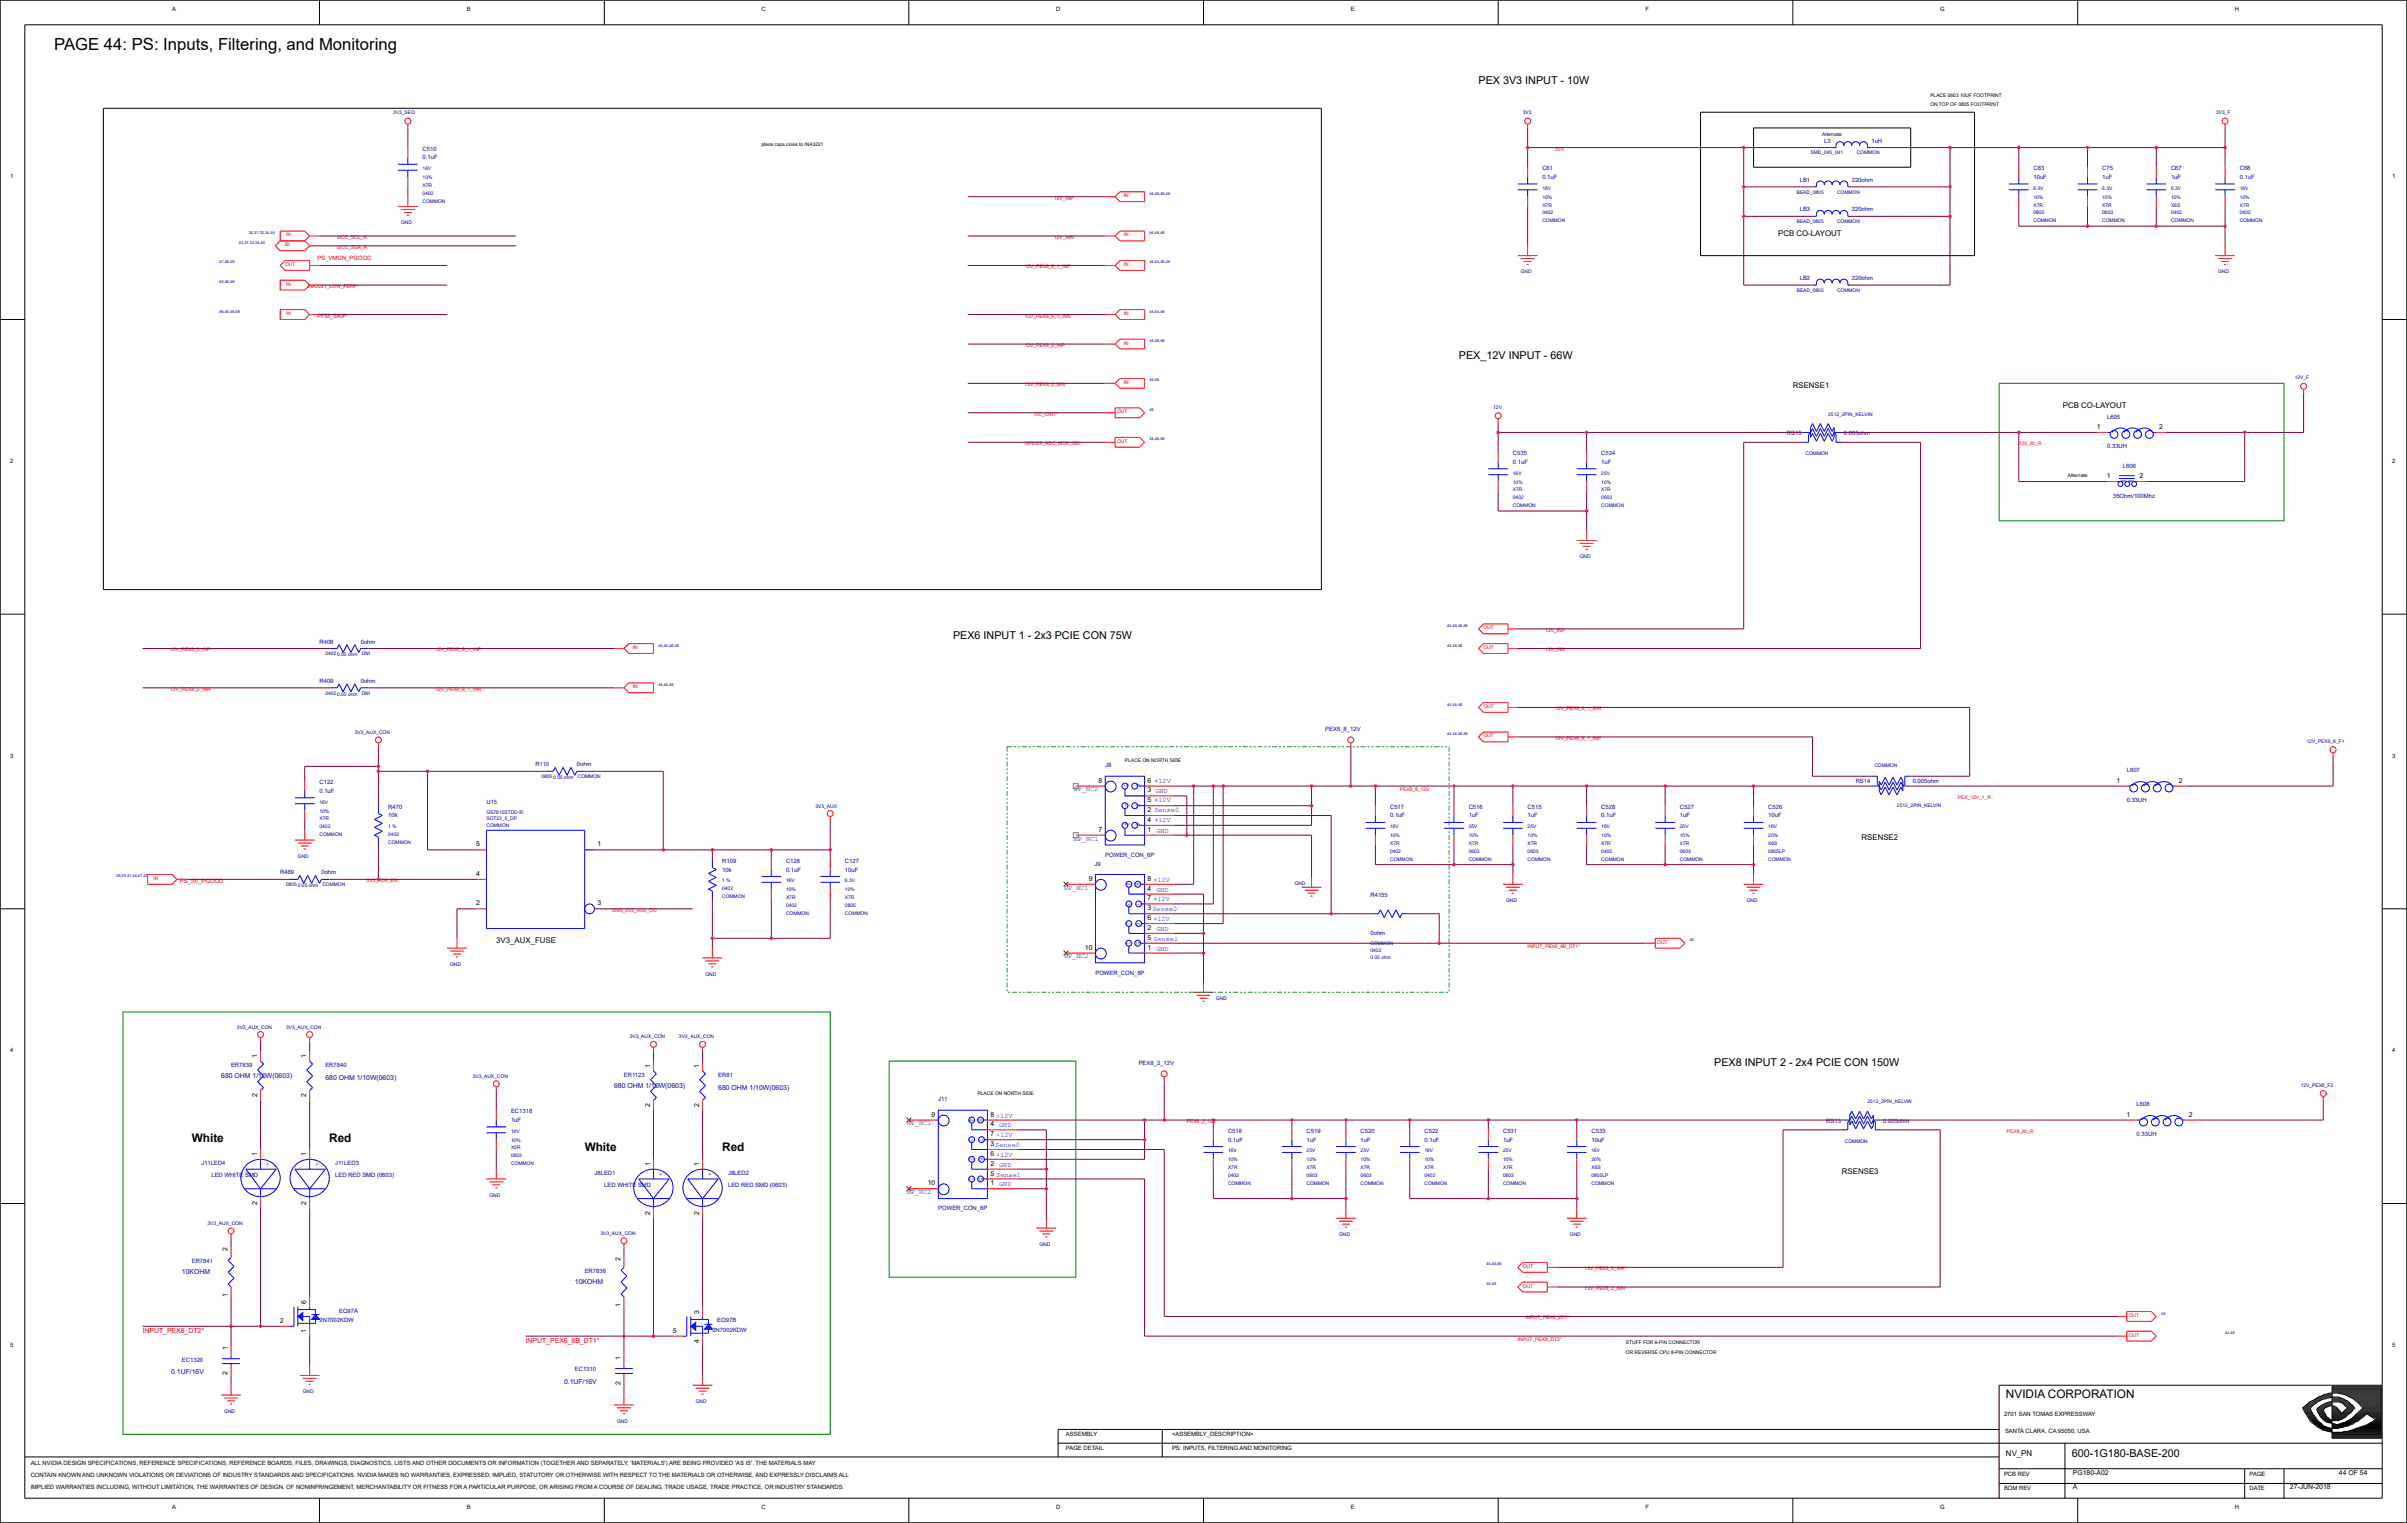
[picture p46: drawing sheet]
<svg xmlns="http://www.w3.org/2000/svg" width="271mm" height="172mm" viewBox="0 0 271 172" stroke-linecap="round" stroke-linejoin="round" font-family="sans-serif">
<defs><g id="words">
<text font-size="1.9" x="6.1" y="5.7">PAGE 44: PS: Inputs, Filtering, and Monitoring</text>
<g font-size="1.3">
<text x="21.6" y="128.7">White</text>
<text x="37.1" y="128.7">Red</text>
<text x="65.9" y="129.8">White</text>
<text x="81.4" y="129.8">Red</text>
<text x="226.1" y="157.6">NVIDIA CORPORATION</text>
</g>
<g font-size="1.2">
<text x="166.7" y="9.4">PEX 3V3 INPUT - 10W</text>
<text x="164.5" y="40.4">PEX_12V INPUT - 66W</text>
<text x="107.4" y="72">PEX6 INPUT 1 - 2x3 PCIE CON 75W</text>
<text x="193.2" y="120.2">PEX8 INPUT 2 - 2x4 PCIE CON 150W</text>
<text x="233.6" y="164.2">600-1G180-BASE-200</text>
</g>
<g font-size=".9">
<text x="200.4" y="26.6">PCB CO-LAYOUT</text>
<text x="202.1" y="43.8">RSENSE1</text>
<text x="232.6" y="46">PCB CO-LAYOUT</text>
<text x="209.9" y="94.7">RSENSE2</text>
<text x="55.9" y="106.3">3V3_AUX_FUSE</text>
<text x="207.6" y="132.3">RSENSE3</text>
<text x="226.1" y="164.1">NV_PN</text>
</g>
<g font-size=".8">
<text x="236.4" y="48.4">1</text>
<text x="237.5" y="53.9">1</text>
<text x="241.2" y="53.9">2</text>
<text x="243.4" y="48.4">2</text>
<text x="123.8" y="88.2">8</text>
<text x="129.4" y="89.3">3 GND</text>
<text x="129.4" y="88.2">6 +12V</text>
<text x="238.6" y="88.2">1</text>
<text x="245.6" y="88.2">2</text>
<text x="53.7" y="95.4">5</text>
<text x="67.4" y="95.4">1</text>
<text x="123.8" y="93.8">7</text>
<text x="129.4" y="93.8">1</text>
<text x="129.4" y="90.4">5 +12V</text>
<text x="129.4" y="91.5">2 Sense0</text>
<text x="129.4" y="92.7">4 +12V</text>
<text x="53.7" y="98.7">4</text>
<text x="122.7" y="99.3">9</text>
<text x="129.4" y="101.5">7 +12V</text>
<text x="129.4" y="99.3">8 +12V</text>
<text x="129.4" y="100.4">4</text>
<text x="53.7" y="102.1">2</text>
<text x="67.4" y="102.1">3</text>
<text x="122.3" y="107">10</text>
<text x="129.4" y="107">1</text>
<text x="129.4" y="102.6">3Sense0</text>
<text x="129.4" y="105.9">5 Sense1</text>
<text x="129.4" y="103.7">6 +12V</text>
<text x="129.4" y="104.8">2</text>
<text x="29" y="119.3" transform="rotate(-90 29 119.3)">1</text>
<text x="34.5" y="119.3" transform="rotate(-90 34.5 119.3)">1</text>
<text x="29" y="123.7" transform="rotate(-90 29 123.7)">2</text>
<text x="34.5" y="123.7" transform="rotate(-90 34.5 123.7)">2</text>
<text x="73.3" y="124.8" transform="rotate(-90 73.3 124.8)">2</text>
<text x="73.3" y="120.4" transform="rotate(-90 73.3 120.4)">1</text>
<text x="78.8" y="124.8" transform="rotate(-90 78.8 124.8)">2</text>
<text x="78.8" y="120.4" transform="rotate(-90 78.8 120.4)">1</text>
<text x="105" y="125.9">9</text>
<text x="111.6" y="125.9">8 +12V</text>
<text x="239.7" y="125.9">1</text>
<text x="246.7" y="125.9">2</text>
<text x="29" y="130.4" transform="rotate(-90 29 130.4)">1</text>
<text x="34.5" y="130.4" transform="rotate(-90 34.5 130.4)">1</text>
<text x="73.3" y="131.5" transform="rotate(-90 73.3 131.5)">1</text>
<text x="78.8" y="131.5" transform="rotate(-90 78.8 131.5)">1</text>
<text x="111.6" y="129.2">3Sense0</text>
<text x="111.6" y="130.3">6 +12V</text>
<text x="111.6" y="128.1">7 +12V</text>
<text x="111.6" y="131.4">2</text>
<text x="111.6" y="127">4</text>
<text x="29" y="135.9" transform="rotate(-90 29 135.9)">2</text>
<text x="34.5" y="135.9" transform="rotate(-90 34.5 135.9)">2</text>
<text x="73.3" y="137" transform="rotate(-90 73.3 137)">2</text>
<text x="78.8" y="137" transform="rotate(-90 78.8 137)">2</text>
<text x="104.6" y="133.6">10</text>
<text x="111.6" y="133.6">1</text>
<text x="111.6" y="132.5">5 Sense1</text>
<text x="25.7" y="141" transform="rotate(-90 25.7 141)">2</text>
<text x="70" y="142.1" transform="rotate(-90 70 142.1)">2</text>
<text x="25.7" y="146.2" transform="rotate(-90 25.7 146.2)">1</text>
<text x="31.5" y="149.1">2</text>
<text x="34.5" y="147" transform="rotate(-90 34.5 147)">6</text>
<text x="70" y="147.3" transform="rotate(-90 70 147.3)">1</text>
<text x="78.8" y="148.1" transform="rotate(-90 78.8 148.1)">3</text>
<text x="25.7" y="155" transform="rotate(-90 25.7 155)">2</text>
<text x="25.7" y="152.2" transform="rotate(-90 25.7 152.2)">1</text>
<text x="34.5" y="150.3" transform="rotate(-90 34.5 150.3)">1</text>
<text x="70" y="153.3" transform="rotate(-90 70 153.3)">1</text>
<text x="75.8" y="150.2">5</text>
<text x="78.8" y="151.4" transform="rotate(-90 78.8 151.4)">4</text>
<text x="70" y="156.2" transform="rotate(-90 70 156.2)">2</text>
<text x="233.7" y="167.9">A</text>
<text x="233.7" y="166.2">PG180-A02</text>
<text x="258.1" y="167.9">27-JUN-2018</text>
<text x="263.7" y="166.2">44 OF 54</text>
</g>
<g font-size=".8" fill="#00f">
<text x="121.1" y="89.2">NP_NC2</text>
<text x="126.8" y="88.3" transform="rotate(90 126.8 88.3)">3</text>
<text x="128.1" y="88.3" transform="rotate(90 128.1 88.3)">6</text>
<text x="121.1" y="94.8">NP_NC1</text>
<text x="126.9" y="90.5" transform="rotate(90 126.9 90.5)">2</text>
<text x="126.9" y="92.7" transform="rotate(90 126.9 92.7)">1</text>
<text x="128.1" y="90.5" transform="rotate(90 128.1 90.5)">5</text>
<text x="128.1" y="92.7" transform="rotate(90 128.1 92.7)">4</text>
<text x="130.4" y="93.9">GND</text>
<text x="119.9" y="100.3">NP_NC1</text>
<text x="127" y="99.5" transform="rotate(90 127 99.5)">4</text>
<text x="127" y="101.7" transform="rotate(90 127 101.7)">3</text>
<text x="128" y="99.5" transform="rotate(90 128 99.5)">8</text>
<text x="128.1" y="101.7" transform="rotate(90 128.1 101.7)">7</text>
<text x="130.4" y="100.5">GND</text>
<text x="127" y="103.9" transform="rotate(90 127 103.9)">2</text>
<text x="127" y="106.1" transform="rotate(90 127 106.1)">1</text>
<text x="128.1" y="103.9" transform="rotate(90 128.1 103.9)">6</text>
<text x="128.1" y="106.1" transform="rotate(90 128.1 106.1)">5</text>
<text x="130.4" y="104.9">GND</text>
<text x="130.4" y="107.2">GND</text>
<text x="119.9" y="108">NP_NC2</text>
<text x="30" y="131" transform="rotate(90 30 131)">+</text>
<text x="35.5" y="131" transform="rotate(90 35.5 131)">+</text>
<text x="102.2" y="126.9">NP_NC1</text>
<text x="109.3" y="126" transform="rotate(90 109.3 126)">4</text>
<text x="109.3" y="128.3" transform="rotate(90 109.3 128.3)">3</text>
<text x="109.3" y="130.5" transform="rotate(90 109.3 130.5)">2</text>
<text x="110.3" y="126" transform="rotate(90 110.3 126)">8</text>
<text x="110.4" y="128.3" transform="rotate(90 110.4 128.3)">7</text>
<text x="110.4" y="130.5" transform="rotate(90 110.4 130.5)">6</text>
<text x="112.6" y="127.1">GND</text>
<text x="112.6" y="131.5">GND</text>
<text x="74.3" y="132.1" transform="rotate(90 74.3 132.1)">+</text>
<text x="79.8" y="132.1" transform="rotate(90 79.8 132.1)">+</text>
<text x="102.2" y="134.6">NP_NC2</text>
<text x="109.3" y="132.7" transform="rotate(90 109.3 132.7)">1</text>
<text x="110.4" y="132.7" transform="rotate(90 110.4 132.7)">5</text>
<text x="112.6" y="133.7">GND</text>
</g>
<g font-size=".8" fill="#0000a0">
<text x="24.9" y="121.5">680 OHM 1/10W(0603)</text>
<text x="36.7" y="121.7">680 OHM 1/10W(0603)</text>
<text x="69.2" y="122.6">680 OHM 1/10W(0603)</text>
<text x="81" y="122.8">680 OHM 1/10W(0603)</text>
<text x="20.5" y="143.6">10KOHM</text>
<text x="64.8" y="144.8">10KOHM</text>
<text x="19.3" y="154.9">0.1UF/16V</text>
<text x="63.6" y="156">0.1UF/16V</text>
</g>
<g font-size=".8" fill="#f00">
<text x="16.1" y="150.3">INPUT_PEX8_DT2*</text>
<text x="59.3" y="151.4">INPUT_PEX6_8B_DT1*</text>
</g>
<g font-size=".7">
<text x="19.4" y="1.2">A</text>
<text x="52.6" y="1.2">B</text>
<text x="85.8" y="1.2">C</text>
<text x="119.1" y="1.2">D</text>
<text x="152.3" y="1.2">E</text>
<text x="185.5" y="1.2">F</text>
<text x="218.7" y="1.2">G</text>
<text x="251.9" y="1.2">H</text>
<text x="1.1" y="20.1">1</text>
<text x="269.7" y="20.1">1</text>
<text x="1.1" y="52.2">2</text>
<text x="269.7" y="52.2">2</text>
<text x="1.1" y="85.4">3</text>
<text x="269.7" y="85.4">3</text>
<text x="1.1" y="118.6">4</text>
<text x="269.7" y="118.6">4</text>
<text x="1.1" y="151.8">5</text>
<text x="269.7" y="151.8">5</text>
<text x="120.2" y="161.9">ASSEMBLY</text>
<text x="132.1" y="161.9">&lt;ASSEMBLY_DESCRIPTION&gt;</text>
<text x="225.9" y="159.6">2701 SAN TOMAS EXPRESSWAY</text>
<text x="226" y="161.6">SANTA CLARA, CA 95050, USA</text>
<text x="3.5" y="165.1">ALL NVIDIA DESIGN SPECIFICATIONS, REFERENCE SPECIFICATIONS, REFERENCE BOARDS, FILES, DRAWINGS, DIAGNOSTICS, LISTS AND OTHER DOCUMENTS OR INFORMATION (TOGETHER AND SEPARATELY, 'MATERIALS') ARE BEING PROVIDED 'AS IS'. THE MATERIALS MAY</text>
<text x="3.5" y="167.9">IMPLIED WARRANTIES INCLUDING, WITHOUT LIMITATION, THE WARRANTIES OF DESIGN, OF NONINFRINGEMENT, MERCHANTABILITY OR FITNESS FOR A PARTICULAR PURPOSE, OR ARISING FROM A COURSE OF DEALING, TRADE USAGE, TRADE PRACTICE, OR INDUSTRY STANDARDS.</text>
<text x="3.5" y="166.5">CONTAIN KNOWN AND UNKNOWN VIOLATIONS OR DEVIATIONS OF INDUSTRY STANDARDS AND SPECIFICATIONS. NVIDIA MAKES NO WARRANTIES, EXPRESSED, IMPLIED, STATUTORY OR OTHERWISE WITH RESPECT TO THE MATERIALS OR OTHERWISE, AND EXPRESSLY DISCLAIMS ALL</text>
<text x="120.2" y="163.5">PAGE DETAIL</text>
<text x="132.1" y="163.5">PS: INPUTS, FILTERING AND MONITORING</text>
<text x="225.9" y="166.3">PCB REV</text>
<text x="253.6" y="166.3">PAGE</text>
<text x="19.4" y="170.1">A</text>
<text x="52.6" y="170.1">B</text>
<text x="85.8" y="170.1">C</text>
<text x="119.1" y="170.1">D</text>
<text x="152.3" y="170.1">E</text>
<text x="185.5" y="170.1">F</text>
<text x="218.7" y="170.1">G</text>
<text x="225.9" y="168">BOM REV</text>
<text x="251.9" y="170.1">H</text>
<text x="253.6" y="168">DATE</text>
</g>
<g font-size=".7" fill="#0000a0">
<text x="47.6" y="17">C510</text>
<text x="47.6" y="18">0.1uF</text>
<text x="205.7" y="16.1">L3</text>
<text x="211" y="16.1">1uH</text>
<text x="173.9" y="19.2">C61</text>
<text x="173.9" y="20.2">0.1uF</text>
<text x="202.9" y="23.8">LB3</text>
<text x="202.9" y="20.5">LB1</text>
<text x="208.8" y="20.5">220ohm</text>
<text x="208.8" y="23.8">220ohm</text>
<text x="229.2" y="19.2">C83</text>
<text x="229.2" y="20.2">10uF</text>
<text x="237" y="19.2">C75</text>
<text x="237" y="20.2">1uF</text>
<text x="244.7" y="19.2">C67</text>
<text x="244.7" y="20.2">1uF</text>
<text x="252.5" y="19.2">C68</text>
<text x="252.5" y="20.2">0.1uF</text>
<text x="202.9" y="31.6">LB2</text>
<text x="208.8" y="31.6">220ohm</text>
<text x="237.5" y="47.2">L605</text>
<text x="170.6" y="51.3">C535</text>
<text x="170.6" y="52.3">0.1uF</text>
<text x="180.5" y="51.3">C534</text>
<text x="180.5" y="52.3">1uF</text>
<text x="201.4" y="49.1">RS15</text>
<text x="207.9" y="49.1">0.005ohm</text>
<text x="237.5" y="50.5">0.33UH</text>
<text x="239.3" y="52.7">L606</text>
<text x="238.2" y="56.2">35Ohm/100Mhz</text>
<text x="36" y="77">R409</text>
<text x="36" y="72.6">R408</text>
<text x="40.7" y="77">0ohm</text>
<text x="40.7" y="72.6">0ohm</text>
<text x="149.4" y="82.4">PEX6_8_12V</text>
<text x="36" y="88.4">C122</text>
<text x="36" y="89.4">0.1uF</text>
<text x="60.4" y="86.4">R110</text>
<text x="65" y="86.4">0ohm</text>
<text x="124.6" y="86.5">J8</text>
<text x="209.2" y="88.3">RS14</text>
<text x="215.6" y="88.3">0.005ohm</text>
<text x="239.8" y="87.1">L607</text>
<text x="43.8" y="91.2">R470</text>
<text x="43.8" y="92.2">10k</text>
<text x="54.8" y="90.6">U15</text>
<text x="156.7" y="91.2">C517</text>
<text x="156.7" y="92.2">0.1uF</text>
<text x="165.6" y="91.2">C516</text>
<text x="165.6" y="92.2">1uF</text>
<text x="172.2" y="91.2">C515</text>
<text x="172.2" y="92.2">1uF</text>
<text x="180.5" y="91.2">C528</text>
<text x="180.5" y="92.2">0.1uF</text>
<text x="189.4" y="91.2">C527</text>
<text x="189.4" y="92.2">1uF</text>
<text x="199.3" y="91.2">C526</text>
<text x="199.3" y="92.2">10uF</text>
<text x="239.8" y="90.4">0.33UH</text>
<text x="31.6" y="98.6">R469</text>
<text x="36.2" y="98.6">0ohm</text>
<text x="81.4" y="97.2">R109</text>
<text x="81.4" y="98.2">10k</text>
<text x="88.6" y="97.2">C128</text>
<text x="88.6" y="98.2">0.1uF</text>
<text x="95.3" y="97.2">C127</text>
<text x="95.3" y="98.2">10uF</text>
<text x="123.4" y="97.6">J9</text>
<text x="124.6" y="96.6">POWER_CON_6P</text>
<text x="154.5" y="101.1">R4155</text>
<text x="154.5" y="105.4">0ohm</text>
<text x="123.5" y="109.9">POWER_CON_8P</text>
<text x="26" y="120.3">ER7839</text>
<text x="36.7" y="120.3">ER7840</text>
<text x="57.6" y="125.5">EC1318</text>
<text x="70.3" y="121.4">ER1123</text>
<text x="81" y="121.4">ER81</text>
<text x="105.8" y="124.2">J11</text>
<text x="128.4" y="120.1">PEX8_2_12V</text>
<text x="240.9" y="124.7">L608</text>
<text x="22.7" y="131.4">J11LED4</text>
<text x="37.8" y="131.4">J11LED3</text>
<text x="57.6" y="126.5">1uF</text>
<text x="138.4" y="127.7">C518</text>
<text x="138.4" y="128.7">0.1uF</text>
<text x="147.3" y="127.7">C519</text>
<text x="147.3" y="128.7">1uF</text>
<text x="153.4" y="127.7">C520</text>
<text x="153.4" y="128.7">1uF</text>
<text x="160.6" y="127.7">C522</text>
<text x="160.6" y="128.7">0.1uF</text>
<text x="169.4" y="127.7">C531</text>
<text x="169.4" y="128.7">1uF</text>
<text x="179.4" y="127.7">C533</text>
<text x="179.4" y="128.7">10uF</text>
<text x="205.9" y="126.6">RS13</text>
<text x="212.3" y="126.6">0.005ohm</text>
<text x="240.9" y="128">0.33UH</text>
<text x="23.8" y="132.7">LED WHITE SMD</text>
<text x="37.8" y="132.7">LED RED SMD (0603)</text>
<text x="67" y="132.5">J8LED1</text>
<text x="68.1" y="133.8">LED WHITE SMD</text>
<text x="82.1" y="132.5">J8LED2</text>
<text x="82.1" y="133.8">LED RED SMD (0603)</text>
<text x="105.8" y="136.4">POWER_CON_8P</text>
<text x="21.6" y="142.4">ER7841</text>
<text x="65.9" y="143.5">ER7838</text>
<text x="36" y="149.1">2N7002KDW</text>
<text x="38.2" y="148">EQ97A</text>
<text x="80.9" y="149.1">EQ97B</text>
<text x="20.5" y="153.5">EC1320</text>
<text x="64.8" y="154.6">EC1310</text>
<text x="80.3" y="150.2">2N7002KDW</text>
</g>
<g font-size=".7" fill="#f00">
<text x="35.8" y="29.3">PS_VMON_PGOOD</text>
<text x="35.8" y="35.9">PFM_SKIP</text>
<text x="20.3" y="99.6">PS_5V_PGOOD</text>
</g>
<g font-size=".6">
<text x="217.6" y="10.9">PLACE 0603 10UF FOOTPRINT</text>
<text x="217.6" y="12">ON TOP OF 0805 FOOTPRINT</text>
<text x="85.8" y="16.4">place caps close to INA3221</text>
<text x="205.4" y="15.3">Alternate</text>
<text x="233.1" y="53.7">Alternate</text>
<text x="126.8" y="85.8">PLACE ON NORTH SIDE</text>
<text x="110.2" y="123.5">PLACE ON NORTH SIDE</text>
<text x="183.3" y="151.5">STUFF FOR 6-PIN CONNECTOR</text>
<text x="183.3" y="152.6">OR REVERSE CPU 8-PIN CONNECTOR</text>
</g>
<g font-size=".6" fill="#0000a0">
<text x="44.3" y="12.9">3V3_SEQ</text>
<text x="171.7" y="12.9">3V3</text>
<text x="204.1" y="17.4">SMD_045_041</text>
<text x="209.3" y="17.4">COMMON</text>
<text x="249.8" y="12.9">3V3_F</text>
<text x="47.6" y="22">0402</text>
<text x="47.6" y="21.1">X7R</text>
<text x="47.6" y="20.2">10%</text>
<text x="47.6" y="19.2">16V</text>
<text x="47.6" y="22.8">COMMON</text>
<text x="173.9" y="22.4">10%</text>
<text x="173.9" y="23.3">X7R</text>
<text x="173.9" y="21.4">16V</text>
<text x="202.6" y="21.8">BEAD_0805</text>
<text x="207.1" y="21.8">COMMON</text>
<text x="229.2" y="22.4">10%</text>
<text x="229.2" y="23.3">X7R</text>
<text x="229.2" y="21.4">6.3V</text>
<text x="237" y="21.4">6.3V</text>
<text x="237" y="22.4">10%</text>
<text x="237" y="23.3">X7R</text>
<text x="244.7" y="22.4">10%</text>
<text x="244.7" y="23.3">X6S</text>
<text x="244.7" y="21.4">6.3V</text>
<text x="252.5" y="22.4">10%</text>
<text x="252.5" y="21.4">16V</text>
<text x="252.5" y="23.3">X7R</text>
<text x="45.2" y="25.3">GND</text>
<text x="173.9" y="25.1">COMMON</text>
<text x="173.9" y="24.2">0402</text>
<text x="202.6" y="25.2">BEAD_0805</text>
<text x="207.1" y="25.2">COMMON</text>
<text x="229.2" y="24.2">0805</text>
<text x="229.2" y="25.1">COMMON</text>
<text x="237" y="25.1">COMMON</text>
<text x="237" y="24.2">0603</text>
<text x="244.7" y="24.2">0402</text>
<text x="244.7" y="25.1">COMMON</text>
<text x="252.5" y="25.1">COMMON</text>
<text x="252.5" y="24.2">0402</text>
<text x="171.4" y="30.8">GND</text>
<text x="202.6" y="32.9">BEAD_0805</text>
<text x="207.1" y="32.9">COMMON</text>
<text x="250.1" y="30.8">GND</text>
<text x="168.3" y="46.1">12V</text>
<text x="206.1" y="46.9">2512_2PIN_KELVIN</text>
<text x="258.7" y="42.8">12V_F</text>
<text x="170.6" y="53.5">16V</text>
<text x="180.5" y="53.5">25V</text>
<text x="203.5" y="51.3">COMMON</text>
<text x="170.6" y="57.2">COMMON</text>
<text x="170.6" y="56.3">0402</text>
<text x="170.6" y="54.5">10%</text>
<text x="170.6" y="55.4">X7R</text>
<text x="180.5" y="57.2">COMMON</text>
<text x="180.5" y="56.3">0603</text>
<text x="180.5" y="55.4">X7R</text>
<text x="180.5" y="54.5">10%</text>
<text x="178.1" y="62.9">GND</text>
<text x="36.7" y="73.9">0402</text>
<text x="38" y="74">0.05 ohm</text>
<text x="40.8" y="73.9">DNI</text>
<text x="36.7" y="78.3">0402</text>
<text x="38" y="78.4">0.05 ohm</text>
<text x="40" y="82.7">3V3_AUX_CON</text>
<text x="40.8" y="78.3">DNI</text>
<text x="260" y="83.7">12V_PEX6_8_F1</text>
<text x="61" y="87.7">0805</text>
<text x="62.4" y="87.8">0.05 ohm</text>
<text x="65.1" y="87.7">COMMON</text>
<text x="211.3" y="86.5">COMMON</text>
<text x="36" y="90.6">16V</text>
<text x="36" y="94.3">COMMON</text>
<text x="36" y="92.5">X7R</text>
<text x="36" y="93.4">0402</text>
<text x="36" y="91.6">10%</text>
<text x="43.8" y="94.3">0402</text>
<text x="43.8" y="95.1">COMMON</text>
<text x="43.8" y="93.4">1 %</text>
<text x="54.8" y="93.3">COMMON</text>
<text x="54.8" y="92.5">SOT23_5_DP</text>
<text x="54.8" y="91.7">GS7615STDD-R</text>
<text x="91.9" y="91">3V3_AUX</text>
<text x="156.7" y="94.4">10%</text>
<text x="156.7" y="95.3">X7R</text>
<text x="156.7" y="93.4">16V</text>
<text x="165.6" y="94.4">10%</text>
<text x="165.6" y="93.4">25V</text>
<text x="165.6" y="95.3">X7R</text>
<text x="172.2" y="94.4">10%</text>
<text x="172.2" y="93.4">25V</text>
<text x="172.2" y="95.3">X7R</text>
<text x="180.5" y="93.4">16V</text>
<text x="180.5" y="94.4">10%</text>
<text x="180.5" y="95.3">X7R</text>
<text x="189.4" y="94.4">10%</text>
<text x="189.4" y="93.4">25V</text>
<text x="189.4" y="95.3">X7R</text>
<text x="199.3" y="95.3">X6S</text>
<text x="199.3" y="93.4">16V</text>
<text x="199.3" y="94.4">20%</text>
<text x="213.8" y="90.9">2512_2PIN_KELVIN</text>
<text x="32.2" y="99.9">0805</text>
<text x="33.6" y="96.7">GND</text>
<text x="33.6" y="100">0.05 ohm</text>
<text x="36.3" y="99.9">COMMON</text>
<text x="81.4" y="99.5">1 %</text>
<text x="81.4" y="101.2">COMMON</text>
<text x="81.4" y="100.3">0402</text>
<text x="88.6" y="99.5">16V</text>
<text x="88.6" y="101.3">X7R</text>
<text x="88.6" y="100.5">10%</text>
<text x="95.3" y="101.3">X7R</text>
<text x="95.3" y="100.5">10%</text>
<text x="95.3" y="99.5">6.3V</text>
<text x="146" y="99.8">GND</text>
<text x="156.7" y="97">COMMON</text>
<text x="156.7" y="96.1">0402</text>
<text x="165.6" y="96.1">0603</text>
<text x="165.6" y="97">COMMON</text>
<text x="169.8" y="101.7">GND</text>
<text x="172.2" y="96.1">0603</text>
<text x="172.2" y="97">COMMON</text>
<text x="180.5" y="96.1">0402</text>
<text x="180.5" y="97">COMMON</text>
<text x="189.4" y="96.1">0603</text>
<text x="189.4" y="97">COMMON</text>
<text x="196.9" y="101.7">GND</text>
<text x="199.3" y="96.1">0805LP</text>
<text x="199.3" y="97">COMMON</text>
<text x="88.6" y="102.2">0402</text>
<text x="88.6" y="103.1">COMMON</text>
<text x="95.3" y="102.2">0805</text>
<text x="95.3" y="103.1">COMMON</text>
<text x="154.5" y="106.5">COMMON</text>
<text x="154.5" y="107.3">0402</text>
<text x="50.7" y="108.9">GND</text>
<text x="79.5" y="110">GND</text>
<text x="137.1" y="112.7">GND</text>
<text x="154.5" y="108.1">0.05 ohm</text>
<text x="26.7" y="116">3V3_AUX_CON</text>
<text x="32.2" y="116">3V3_AUX_CON</text>
<text x="71" y="117.1">3V3_AUX_CON</text>
<text x="76.5" y="117.1">3V3_AUX_CON</text>
<text x="53.3" y="121.5">3V3_AUX_CON</text>
<text x="210.5" y="124.4">2512_2PIN_KELVIN</text>
<text x="259.4" y="122.5">12V_PEX8_F2</text>
<text x="57.6" y="131.4">COMMON</text>
<text x="57.6" y="127.7">16V</text>
<text x="57.6" y="128.7">10%</text>
<text x="57.6" y="130.5">0603</text>
<text x="57.6" y="129.6">X5R</text>
<text x="138.4" y="130.9">10%</text>
<text x="138.4" y="131.8">X7R</text>
<text x="138.4" y="129.9">16V</text>
<text x="147.3" y="131.8">X7R</text>
<text x="147.3" y="129.9">25V</text>
<text x="147.3" y="130.9">10%</text>
<text x="153.4" y="130.9">10%</text>
<text x="153.4" y="129.9">25V</text>
<text x="153.4" y="131.8">X7R</text>
<text x="160.6" y="129.9">16V</text>
<text x="160.6" y="131.8">X7R</text>
<text x="160.6" y="130.9">10%</text>
<text x="169.4" y="131.8">X7R</text>
<text x="169.4" y="129.9">25V</text>
<text x="169.4" y="130.9">10%</text>
<text x="179.4" y="129.9">16V</text>
<text x="179.4" y="130.9">20%</text>
<text x="179.4" y="131.8">X6S</text>
<text x="208" y="128.8">COMMON</text>
<text x="55.2" y="134.9">GND</text>
<text x="138.4" y="132.7">0402</text>
<text x="138.4" y="133.6">COMMON</text>
<text x="147.3" y="132.7">0603</text>
<text x="147.3" y="133.6">COMMON</text>
<text x="153.4" y="133.6">COMMON</text>
<text x="153.4" y="132.7">0603</text>
<text x="160.6" y="133.6">COMMON</text>
<text x="160.6" y="132.7">0402</text>
<text x="169.4" y="132.7">0603</text>
<text x="169.4" y="133.6">COMMON</text>
<text x="179.4" y="133.6">COMMON</text>
<text x="179.4" y="132.7">0805LP</text>
<text x="23.4" y="138.1">3V3_AUX_CON</text>
<text x="67.7" y="139.2">3V3_AUX_CON</text>
<text x="117.2" y="140.4">GND</text>
<text x="151" y="139.3">GND</text>
<text x="177" y="139.3">GND</text>
<text x="25.3" y="159.3">GND</text>
<text x="34.1" y="157">GND</text>
<text x="69.6" y="160.4">GND</text>
<text x="78.4" y="158.1">GND</text>
</g>
<g font-size=".6" fill="#f00">
<text x="175.3" y="17">3V3</text>
<text x="118.8" y="22.5">12V_INP</text>
<text x="126.7" y="22.2">IN</text>
<text x="32.1" y="30">OUT</text>
<text x="32.1" y="27.8">BI</text>
<text x="32.2" y="26.7">IN</text>
<text x="38" y="26.9">I2CC_SCL_R</text>
<text x="38" y="28">I2CC_SDA_R</text>
<text x="118.8" y="26.9">12V_INN</text>
<text x="126.7" y="30">IN</text>
<text x="126.7" y="26.7">IN</text>
<text x="32.2" y="35.5">IN</text>
<text x="32.2" y="32.2">IN</text>
<text x="34.7" y="32.5">INA3221_LOW_PERF*</text>
<text x="115.5" y="35.8">12V_PEX6_8_1_INN</text>
<text x="115.5" y="30.3">12V_PEX6_8_1_INP</text>
<text x="126.7" y="35.5">IN</text>
<text x="115.5" y="39.1">12V_PEX8_2_INP</text>
<text x="126.7" y="38.8">IN</text>
<text x="115.5" y="43.5">12V_PEX8_2_INN</text>
<text x="116.6" y="46.9">OC_CRIT*</text>
<text x="125.9" y="46.6">OUT</text>
<text x="126.7" y="43.3">IN</text>
<text x="115.5" y="50.2">GPIO28_ADC_MUX_SEL</text>
<text x="125.9" y="49.9">OUT</text>
<text x="227.6" y="50.2">12V_IN_R</text>
<text x="167.2" y="70.9">OUT</text>
<text x="174.2" y="71.2">12V_INP</text>
<text x="19.2" y="77.9">12V_PEX8_2_INN</text>
<text x="19.2" y="73.4">12V_PEX8_2_INP</text>
<text x="49.1" y="77.9">12V_PEX6_8_1_INN</text>
<text x="49.1" y="73.4">12V_PEX6_8_1_INP</text>
<text x="71.3" y="77.6">IN</text>
<text x="71.3" y="73.2">IN</text>
<text x="167.2" y="73.2">OUT</text>
<text x="174.2" y="73.4">12V_INN</text>
<text x="167.2" y="83.1">OUT</text>
<text x="167.2" y="79.8">OUT</text>
<text x="175.3" y="80.1">12V_PEX6_8_1_INN</text>
<text x="175.3" y="83.4">12V_PEX6_8_1_INP</text>
<text x="157.8" y="89.2">PEX6_8_12V</text>
<text x="220.7" y="90.1">PEX_12V_1_R</text>
<text x="17.3" y="99.2">IN</text>
<text x="41.3" y="99.5">3V3_AUX_EN</text>
<text x="69" y="102.8">SNN_3V3_AUX_OC</text>
<text x="172.2" y="106.9">INPUT_PEX6_8B_DT1*</text>
<text x="186.8" y="106.4">OUT</text>
<text x="133.8" y="126.6">PEX8_2_12V</text>
<text x="226.2" y="127.7">PEX8_IN_R</text>
<text x="171.7" y="142.9">OUT</text>
<text x="178.6" y="143.2">12V_PEX8_2_INP</text>
<text x="171.7" y="145.1">OUT</text>
<text x="172" y="148.7">INPUT_PEX8_DT1*</text>
<text x="178.6" y="145.4">12V_PEX8_2_INN</text>
<text x="240" y="148.5">OUT</text>
<text x="171.1" y="151.2">INPUT_PEX8_DT2*</text>
<text x="240" y="150.7">OUT</text>
</g>
<g font-size=".4" fill="#0000a0">
<text x="129.6" y="22">44,46,46,46</text>
<text x="24.7" y="29.7">47,48,49</text>
<text x="26.9" y="27.5">24,31,32,34,40</text>
<text x="28" y="26.4">24,31,32,34,40</text>
<text x="129.6" y="29.7">44,44,46,46</text>
<text x="129.6" y="26.4">44,46,46</text>
<text x="24.7" y="35.2">46,46,46,49</text>
<text x="24.7" y="31.9">45,46,46</text>
<text x="129.6" y="35.2">44,44,46</text>
<text x="129.6" y="38.6">44,46,46</text>
<text x="129.6" y="43">44,46</text>
<text x="129.6" y="46.3">48</text>
<text x="129.6" y="49.6">24,46,46</text>
<text x="163.1" y="70.7">44,46,46,46</text>
<text x="74.2" y="77.3">44,44,46</text>
<text x="74.2" y="72.9">44,44,46,46</text>
<text x="163.1" y="72.9">44,46,46</text>
<text x="163.1" y="82.9">44,44,46,46</text>
<text x="163.1" y="79.5">44,44,46</text>
<text x="13.1" y="98.9">29,29,31,34,47,47</text>
<text x="190.5" y="106.1">45</text>
<text x="167.6" y="142.6">44,46,46</text>
<text x="167.6" y="144.9">44,46</text>
<text x="243.6" y="148.2">45</text>
<text x="250.8" y="150.4">44,45</text>
</g>
<g font-size=".2" fill="#fff">
<text x="203.2" y="50.1">12V_INP</text>
<text x="216.5" y="50.1">12V_INN</text>
</g>
</g></defs>
<g fill="none" stroke="#00f" stroke-width=".11">
<path d="M44.9 18.5h2.2M44.9 19.2h2.2M46 17.7v.8M46 19.2v.8M172.2 20v.7M206.5 16.6h.5l.1-.5 .2-.1h.3l.2 .1 .1 .3 .1-.3 .2-.1h.2l.3 .1 .1 .3v-.3l.3-.1h.2l.2 .1 .1 .3 .1-.3 .2-.1h.3l.2 .1 .1 .5h.5M227.6 20v.7M235.3 20v.7M243.1 20v.7M250.8 20v.7M171.1 20.7h2.2M171.1 21.4h2.2"/>
<path d="M172.2 21.4v.8M204.3 32.1h.5l.1-.5 .2-.1h.2l.3 .1 .1 .3v-.3l.3-.1h.2l.2 .1 .1 .3 .1-.3 .2-.1h.3l.2 .1 .1 .3 .1-.3 .2-.1h.3l.2 .1 .1 .5h.5M204.3 24.4h.5l.1-.5 .2-.2h.2l.3 .2 .1 .3v-.3l.3-.2h.2l.2 .2 .1 .3 .1-.3 .2-.2h.3l.2 .2 .1 .3 .1-.3 .2-.2h.3l.2 .2 .1 .5h.5M204.3 21.1h.5l.1-.5 .2-.2h.2l.3 .2 .1 .2v-.2l.3-.2h.2l.2 .2 .1 .2 .1-.2 .2-.2h.3l.2 .2 .1 .2 .1-.2 .2-.2h.3l.2 .2 .1 .5h.5M226.5 20.7h2.2M226.5 21.4h2.2M227.6 21.4v.8M234.2 20.7h2.2M234.2 21.4h2.2M235.3 21.4v.8M242 20.7h2.2M242 21.4h2.2"/>
<path d="M243.1 21.4v.8M249.7 20.7h2.2M249.7 21.4h2.2M250.8 21.4v.8M167.8 52.8h2.2M167.8 53.5h2.2M168.9 52.1v.7M168.9 53.5v.8M177.7 52.8h2.3M177.7 53.5h2.3M178.9 52.1v.7M178.9 53.5v.8"/>
<path d="M203.2 48.7h.9M203.9 49v.9h-.7M204.1 48.2v1.1M206.8 48.7h.8M206.8 48.2v1.1M207 49v.9h.6M237.5 48.7h.4M238.6 54.3h1.2M238.9 54h1.7M238.9 53.6h1.7M239.9 54.3h.7M240 48.6a1.22 1.22 0 0 0-1.9 .1"/>
<path d="M240.5 54.3h.4M241.3 48.6a1.22 1.22 0 0 0-1.9 .1M242.6 48.6a1.22 1.22 0 0 0-1.8 .1M242.6 48.7h.5M37.1 77.5h.9M37.1 73.1h.9M40.7 77.5h.9M40.7 73.1h.9M32.7 99.1h.9M33.2 89.9h2.3M33.2 90.6h2.3M34.4 89.2v.7"/>
<path d="M34.4 90.6v.8M36.2 99.1h.9M42.7 90.8v.9M42.7 94.4v.9M54.8 93.6h11.1v11.1h-11.1zM61.5 87h.9M65 87h.9M65.9 95.8h1.1M80.3 96.9v.9M85.8 98.8h2.3M85.8 99.5h2.3M87 98v.8"/>
<path d="M87 99.5v.7M92.5 98.8h2.2M92.5 99.5h2.2M93.6 98v.8M93.6 99.5v.7M123.5 98.6h5.5v9.9h-5.5zM124.6 87.5h4.4v7.8h-4.4zM126.8 93.4v.7h2.2M126.8 91.2v.7h2.2M126.8 88.9v.8h2.2M128.4 93h.6M128.4 90.8h.6"/>
<path d="M128.4 88.6h.6M128.6 99.7h.4M153.9 92.7h2.3M153.9 93.4h2.3M155 91.9v.8M155 93.4v.7M162.8 92.7h2.2M162.8 93.4h2.2M163.9 91.9v.8M163.9 93.4v.7M169.4 92.7h2.3M169.4 93.4h2.3"/>
<path d="M170.6 91.9v.8M170.6 93.4v.7M177.7 92.7h2.3M177.7 93.4h2.3M178.9 91.9v.8M178.9 93.4v.7M186.6 92.7h2.2M186.6 93.4h2.2M187.7 91.9v.8M187.7 93.4v.7M196.6 92.7h2.2M196.6 93.4h2.2"/>
<path d="M197.7 91.9v.8M197.7 93.4v.7M211 88.6h.9M211 87.5h.6v.9M211.9 88.1v1.1M214.5 88.6h.9M214.5 88.1v1.1M215.4 87.5h-.7v.9M239.8 88.6h.3M242.2 88.5a1.22 1.22 0 0 0-1.9 .1M243.5 88.5a1.22 1.22 0 0 0-1.9 .1M244.8 88.5a1.22 1.22 0 0 0-1.8 .1"/>
<path d="M244.8 88.6h.5M80.3 100.5v.8M127.3 106.7v.7h1.7M127.3 100v.8h1.7M127.3 102.2v.8h1.7M127.3 104.4v.8h1.7M128.6 106.3h.4M128.7 101.9h.3M128.7 104.1h.3M154.5 103h.9M158 103h.9M27.6 134h3.5"/>
<path d="M27.7 131.8h3.4M27.8 131.3a2.16 2.16 0 0 1 3.1-.1 2.16 2.16 0 0 1 0 3.1 2.16 2.16 0 0 1-3 .1 2.16 2.16 0 0 1-.1-3.1zM29.4 130.7v1.1M29.4 134v1.1M33.1 134h3.6M33.2 131.8h3.5M33.3 131.3a2.16 2.16 0 0 1 3.1-.1 2.16 2.16 0 0 1 .1 3.1 2.16 2.16 0 0 1-3.1 .1 2.16 2.16 0 0 1-.1-3.1zM34.9 130.7v1.1M34.9 134v1.1M54.8 127h2.3M54.8 127.7h2.3M55.9 126.3v.7"/>
<path d="M55.9 127.7v.8M71.9 135.1h3.5M72 132.9h3.4M72.1 132.4a2.16 2.16 0 0 1 3.1-.1 2.16 2.16 0 0 1 0 3.1 2.16 2.16 0 0 1-3 .1 2.16 2.16 0 0 1-.1-3.1zM73.7 131.8v1.1M73.7 135.1v1.1M77.4 135.1h3.6M77.5 132.9h3.5M77.6 132.4a2.16 2.16 0 0 1 3.1-.1 2.16 2.16 0 0 1 .1 3.1 2.16 2.16 0 0 1-3.1 .1 2.16 2.16 0 0 1-.1-3.1zM79.2 131.8v1.1M79.2 135.1v1.1M105.8 125.2h5.5v9.9h-5.5z"/>
<path d="M109.5 131v.8h1.8M109.5 133.2v.8h1.8M109.5 126.6v.8h1.8M109.5 128.8v.8h1.8M110.9 126.3h.4M110.9 132.9h.4M111 128.5h.3M111 130.7h.3M135.7 129.2h2.2M135.7 129.9h2.2M136.8 128.5v.7M136.8 129.9v.8"/>
<path d="M144.5 129.2h2.2M144.5 129.9h2.2M145.6 128.5v.7M145.6 129.9v.8M150.6 129.2h2.2M150.6 129.9h2.2M151.7 128.5v.7M151.7 129.9v.8M157.8 129.2h2.2M157.8 129.9h2.2M158.9 128.5v.7M158.9 129.9v.8"/>
<path d="M166.7 129.2h2.2M166.7 129.9h2.2M167.8 128.5v.7M167.8 129.9v.8M176.6 129.2h2.3M176.6 129.9h2.3M177.7 128.5v.7M177.7 129.9v.8M207.6 126.3h.9M208.3 126.5v.9h-.7M208.5 125.7v1.1M211.2 126.3h.9"/>
<path d="M211.2 125.7v1.1M211.4 126.5v.9h.7M240.9 126.3h.3M243.3 126.1a1.22 1.22 0 0 0-1.9 .2M244.6 126.1a1.22 1.22 0 0 0-1.9 .2M246 126.1a1.22 1.22 0 0 0-1.9 .2M246 126.3h.4M25.1 153.2h1.9M25.1 153.7h1.9M26 152.8v.4M26 153.7v.2M33.1 147.3v2.2h-.4"/>
<path d="M33.6 147.3v2.2M33.6 147.6h2v.6M34.1 148.4h.8v1.1M34.9 147.3v.3M35.1 148.2h.9M35.6 148.7v.5h-2M69.3 154.3h2M69.3 154.8h2M70.3 153.9v.4M70.3 154.8v.2M77.4 148.4v2.2h-.4M77.9 148.4v2.2"/>
<path d="M77.9 148.7h2v.6M78.4 149.5h.8v1.1M79.2 148.4v.3M79.4 149.3h.9M79.9 149.8v.5h-2"/>
<circle cx="238.3" cy="49" r=".44"/>
<circle cx="239" cy="54.6" r=".28"/>
<circle cx="239.6" cy="49" r=".44"/>
<circle cx="239.8" cy="54.6" r=".28"/>
<circle cx="240.6" cy="54.6" r=".28"/>
<circle cx="241" cy="49" r=".44"/>
<circle cx="242.3" cy="49" r=".44"/>
<circle cx="124.1" cy="99.7" r=".61"/>
<circle cx="125.2" cy="94.2" r=".61"/>
<circle cx="125.2" cy="88.7" r=".61"/>
<circle cx="126.8" cy="90.8" r=".33"/>
<circle cx="126.8" cy="93" r=".33"/>
<circle cx="126.8" cy="88.6" r=".33"/>
<circle cx="127.3" cy="99.7" r=".33"/>
<circle cx="127.9" cy="93" r=".33"/>
<circle cx="127.9" cy="90.8" r=".33"/>
<circle cx="127.9" cy="88.6" r=".33"/>
<circle cx="128.3" cy="99.7" r=".33"/>
<circle cx="240.5" cy="88.8" r=".44"/>
<circle cx="241.9" cy="88.8" r=".44"/>
<circle cx="243.2" cy="88.8" r=".44"/>
<circle cx="244.5" cy="88.8" r=".44"/>
<circle cx="66.5" cy="102.5" r=".55"/>
<circle cx="124.1" cy="107.5" r=".61"/>
<circle cx="127.3" cy="106.3" r=".33"/>
<circle cx="127.3" cy="104.1" r=".33"/>
<circle cx="127.3" cy="101.9" r=".33"/>
<circle cx="128.3" cy="106.3" r=".33"/>
<circle cx="128.4" cy="101.9" r=".33"/>
<circle cx="128.4" cy="104.1" r=".33"/>
<circle cx="106.4" cy="134.1" r=".61"/>
<circle cx="106.4" cy="126.3" r=".61"/>
<circle cx="109.5" cy="130.7" r=".33"/>
<circle cx="109.5" cy="128.5" r=".33"/>
<circle cx="109.5" cy="126.3" r=".33"/>
<circle cx="109.5" cy="132.9" r=".33"/>
<circle cx="110.5" cy="126.3" r=".33"/>
<circle cx="110.5" cy="132.9" r=".33"/>
<circle cx="110.6" cy="130.7" r=".33"/>
<circle cx="110.6" cy="128.5" r=".33"/>
<circle cx="241.6" cy="126.5" r=".44"/>
<circle cx="243" cy="126.5" r=".44"/>
<circle cx="244.3" cy="126.5" r=".44"/>
<circle cx="245.6" cy="126.5" r=".44"/>
</g>
<g fill="none" stroke="#f00" stroke-width=".11">
<path d="M46 14v.4M46 16.6v1.1M46 20v1.1M172.2 14v.4M172.2 18.9v1.1M227.6 18.9v1.1M235.3 18.9v1.1M243.1 18.9v1.1M250.8 14v.4M250.8 18.9v1.1M31.6 28.3h2.8M32.1 29.4h2.8v1.1h-2.8"/>
<path d="M34.4 34.9h-2.8v1.1h2.8M34.4 26h-2.8v1.2h2.8M34.4 31.6h-2.8v1.1h2.8M34.9 35.5h1.1M34.9 32.1h1.1M34.9 29.9h1.1M34.9 27.7h1.1M34.9 26.6h1.1M44.9 23.3h2.2M45.2 23.6h1.6M45.5 23.9h.9M45.9 24.3h.2"/>
<path d="M46 22.2v1.1M124.6 35.5h1.1M124.6 29.9h1.1M124.6 26.6h1.1M124.6 38.8h1.1M124.6 22.2h1.1M126.3 34.9h2.7v1.1h-2.7M126.3 29.4h2.7v1.1h-2.7M126.3 26h2.7v1.2h-2.7M126.3 21.6h2.7v1.1h-2.7M126.3 38.2h2.7v1.1h-2.7M171.1 28.8h2.2"/>
<path d="M171.4 29.1h1.6M171.8 29.5h.9M172.1 29.8h.2M172.2 22.2v1.1M172.2 27.7v1.1M227.6 22.2v1.1M235.3 22.2v1.1M243.1 22.2v1.1M249.7 28.8h2.2M250.1 29.1h1.5M250.4 29.5h.9M250.7 29.8h.2"/>
<path d="M250.8 22.2v1.1M250.8 27.7v1.1M124.6 43.2h1.1M124.6 49.9h1.1M124.6 46.5h1.1M126.3 42.7h2.7v1.1h-2.7M128.5 49.3h-2.8v1.1h2.8M128.5 46h-2.8v1.1h2.8M168.9 47.2v.4M168.9 51v1.1M168.9 54.3v1.1M178.9 51v1.1"/>
<path d="M178.9 54.3v1.1M178.9 59.8v1.1M236.4 48.7h1.1M237.5 54.3h1.1M240.9 54.3h1.1M243.1 48.7h1.1M259.7 43.9v.4M69.2 77.5h1.1M69.2 73.1h1.1M70.9 72.6h2.8v1.1h-2.8M70.9 77h2.8v1.1h-2.8M167.2 72.6h2.8v1.1h-2.8"/>
<path d="M167.2 70.3h2.8v1.1h-2.8M167.2 79.2h2.8v1.1h-2.8M170 73.1h1.1M170 79.8h1.1M170 70.9h1.1M177.7 60.9h2.3M178.1 61.3h1.5M178.4 61.6h.9M178.7 61.9h.3M19.4 98.6h-2.8v1.1h2.8M20 99.1h1.1M33.2 94.7h2.3"/>
<path d="M33.6 95h1.5M33.9 95.4h.9M34.2 95.7h.3M34.4 88.1v1.1M34.4 91.4v1.1M34.4 93.6v1.1M42.7 83.7v.5M53.7 99.1h1.1M53.7 95.8h1.1M87 96.9v1.1M93.6 92v.5M93.6 96.9v1.1"/>
<path d="M120.2 99.7h3.3M121.3 94.1h3.3M121.3 88.6h3.3M129 94.1h3.3M129 89.7h3.3M129 90.8h3.3M129 88.6h3.3M129 91.9h3.3M129 93h3.3M129 99.7h3.3M147.9 98.9v1.1M152.3 83.7v.5"/>
<path d="M155 90.8v1.1M155 94.1v1.2M163.9 90.8v1.1M163.9 94.1v1.2M167.2 82.5h2.8v1.1h-2.8M169.4 99.7h2.3M170 83.1h1.1M170.6 90.8v1.1M170.6 94.1v1.2M170.6 98.6v1.1M178.9 90.8v1.1M178.9 94.1v1.2"/>
<path d="M187.7 90.8v1.1M187.7 94.1v1.2M196.6 99.7h2.2M197.7 90.8v1.1M197.7 94.1v1.2M197.7 98.6v1.1M238.6 88.6h1.2M245.3 88.6h1.1M263 84.8v.5M29.4 117v.4M29.4 118.5v1.1M34.9 117v.4"/>
<path d="M34.9 118.5v1.1M50.4 106.9h2.2M50.7 107.2h1.6M51.1 107.5h.9M51.4 107.9h.2M51.5 105.8v1.1M53.7 102.5h1.1M73.7 118.1v.4M73.7 119.6v1.1M79.2 118.1v.4M79.2 119.6v1.1M79.2 108h2.2"/>
<path d="M79.5 108.3h1.6M79.9 108.7h.8M80.2 109h.2M80.3 106.9v1.1M87 100.2v1.1M93.6 100.2v1.1M120.2 107.4h3.3M129 107.4h3.3M129 103h3.3M129 106.3h3.3M129 104.1h3.3M129 101.9h3.3"/>
<path d="M129 105.2h3.3M129 100.8h3.3M134.6 111.9h2.2M134.9 112.2h1.5M135.2 112.5h.9M135.6 112.9h.2M135.7 110.8v1.1M146.7 100h2.3M147.1 100.3h1.5M147.4 100.7h.9M147.7 101h.3M169.8 100h1.5"/>
<path d="M170.1 100.3h.9M170.4 100.7h.3M185.5 106.3h1.1M189.4 105.8h-2.8v1.1h2.8M196.9 100h1.6M197.2 100.3h.9M197.6 100.7h.2M26 139.1v.4M29.4 122.9v1.1M29.4 129.6v1.1M29.4 135.1v1.1M34.9 122.9v1.1"/>
<path d="M34.9 129.6v1.1M34.9 135.1v1.1M54.8 132.9h2.3M55.2 133.2h1.5M55.5 133.6h.9M55.8 133.9h.3M55.9 122.5v.4M55.9 125.2v1.1M55.9 128.5v1.1M55.9 131.8v1.1M73.7 124v1.2M73.7 130.7v1.1"/>
<path d="M73.7 136.2v1.1M79.2 124v1.2M79.2 130.7v1.1M79.2 136.2v1.1M102.5 126.3h3.3M102.5 134h3.3M111.3 126.3h3.3M111.3 134h3.3M111.3 129.6h3.3M111.3 132.9h3.3M111.3 130.7h3.3M111.3 128.5h3.3"/>
<path d="M111.3 131.8h3.3M111.3 127.4h3.3M116.8 138.4h2.3M117.2 138.8h1.5M117.5 139.1h.9M117.8 139.4h.3M118 137.3v1.1M131.2 121.4v.4M136.8 127.4v1.1M136.8 130.7v1.1M145.6 127.4v1.1M145.6 130.7v1.1"/>
<path d="M150.6 137.3h2.2M151 137.7h1.5M151.3 138h.9M151.6 138.3h.2M151.7 127.4v1.1M151.7 130.7v1.1M151.7 136.2v1.1M158.9 127.4v1.1M158.9 130.7v1.1M167.8 127.4v1.1M167.8 130.7v1.1M176.6 137.3h2.3"/>
<path d="M177 137.7h1.5M177.3 138h.9M177.6 138.3h.3M177.7 127.4v1.1M177.7 130.7v1.1M177.7 136.2v1.1M239.8 126.3h1.1M246.4 126.3h1.1M261.9 123.6v.4M24.9 157.3h2.3M25.3 157.6h1.5M25.6 157.9h.9"/>
<path d="M25.9 158.3h.3M26 140.7v1.1M26 145.1v1.1M26 151.7v1.1M26 153.9v1.1M26 156.2v1.1M31.6 149.5h1.1M33.8 155h2.2M34.1 155.4h1.6M34.5 155.7h.9M34.8 156h.2M34.9 146.2v1.1"/>
<path d="M34.9 149.5v1.1M34.9 153.9v1.1M69.2 158.4h2.2M69.6 158.7h1.5M69.9 159h.9M70.2 159.4h.3M70.3 140.2v.5M70.3 141.8v1.1M70.3 146.2v1.1M70.3 152.8v1.1M70.3 155v1.2M70.3 157.3v1.1"/>
<path d="M75.9 150.6h1.1M78.1 156.2h2.2M78.4 156.5h1.6M78.8 156.8h.8M79.1 157.2h.2M79.2 147.3v1.1M79.2 150.6v1.1M79.2 155v1.2M171.7 142.3h2.7v1.1h-2.7M171.7 144.5h2.7v1.1h-2.7M174.4 145.1h1.1M174.4 142.9h1.1"/>
<path d="M238.6 150.6h1.2M238.6 148.4h1.2M242.5 150.1h-2.7v1.1h2.7M242.5 147.9h-2.7v1.1h2.7"/>
<circle cx="46" cy="13.6" r=".33"/>
<circle cx="172.2" cy="13.6" r=".33"/>
<circle cx="250.8" cy="13.6" r=".33"/>
<circle cx="168.9" cy="46.9" r=".33"/>
<circle cx="259.7" cy="43.5" r=".33"/>
<circle cx="42.7" cy="83.4" r=".33"/>
<circle cx="93.6" cy="91.7" r=".33"/>
<circle cx="152.3" cy="83.4" r=".33"/>
<circle cx="263" cy="84.5" r=".33"/>
<circle cx="29.4" cy="116.6" r=".33"/>
<circle cx="34.9" cy="116.6" r=".33"/>
<circle cx="73.7" cy="117.7" r=".33"/>
<circle cx="79.2" cy="117.7" r=".33"/>
<circle cx="26" cy="138.8" r=".33"/>
<circle cx="55.9" cy="122.2" r=".33"/>
<circle cx="70.3" cy="139.9" r=".33"/>
<circle cx="131.2" cy="121.1" r=".33"/>
<circle cx="261.9" cy="123.3" r=".33"/>
</g>
<g fill="#00f" stroke="#00f" stroke-width=".11">
<path d="M33.6 148.4l.5-.4v.8z"/>
<path d="M35.6 148.2l.4 .5h-.9z"/>
<path d="M77.9 149.5l.5-.4v.9z"/>
<path d="M79.9 149.3l.4 .5h-.9z"/>
</g>
<g fill="#000" stroke="#00f" stroke-width=".11">
<path d="M204.1 48.7l-.2 .3zM204.3 47.8l-.2 .4zM204.3 48.9l-.2 .4zM204.3 48.3l-.2 .4zM204.3 47.8l.5 .8zM204.3 48.9l.5 .8zM204.3 48.3l.5 .9zM205.2 47.8l-.4 .8zM205.2 47.8l.5 .8zM205.2 48.9l-.4 .8zM205.2 48.9l.5 .8zM205.2 48.3l-.4 .9z"/>
<path d="M205.2 48.3l.5 .9zM206.1 47.8l-.4 .8zM206.1 48.9l-.4 .8zM206.1 48.3l-.4 .9zM206.1 47.8l.4 .8zM206.1 48.9l.4 .8zM206.1 48.3l.4 .9zM206.8 48.2l-.3 .4zM206.8 49.3l-.3 .4zM206.8 48.7l-.3 .5zM206.8 48.7l.2 .3zM38.2 77.1l-.2 .4z"/>
<path d="M38.2 72.7l-.2 .4zM38.2 77.1l.5 .9zM38.2 72.7l.5 .9zM39.1 77.1l-.4 .9zM39.1 77.1l.5 .9zM39.1 72.7l-.4 .9zM39.1 72.7l.5 .9zM40 77.1l-.4 .9zM40 72.7l-.4 .9zM40 77.1l.4 .9zM40 72.7l.4 .9zM40.7 77.5l-.3 .5z"/>
<path d="M40.7 73.1l-.3 .5zM33.8 98.7l-.2 .4zM33.8 98.7l.4 .9zM34.7 98.7l-.5 .9zM34.7 98.7l.4 .9zM35.6 98.7l-.5 .9zM35.6 98.7l.4 .9zM36.2 99.1l-.2 .5zM42.2 94.1l.5 .3zM42.2 93.3l.9 .4zM42.2 93.3l.9-.5zM42.2 92.4l.9-.5z"/>
<path d="M42.2 94.1l.9-.4zM42.2 92.4l.9 .4zM42.7 91.7l.4 .2zM62.6 86.5l-.2 .5zM62.6 86.5l.4 .9zM63.5 86.5l-.5 .9zM63.5 86.5l.4 .9zM64.4 86.5l-.5 .9zM64.4 86.5l.4 .9zM65 87l-.2 .4zM79.9 99.4l.8 .4zM79.9 99.4l.8-.5z"/>
<path d="M79.9 98.5l.8-.5zM79.9 100.2l.8-.4zM79.9 98.5l.8 .4zM80.3 97.8l.4 .2zM211.6 88.4l.3 .2zM211.9 89.2l.2 .4zM211.9 88.1l.2 .4zM211.9 88.6l.2 .5zM212.5 88.7l-.4 .9zM212.5 87.6l-.4 .9zM212.5 88.2l-.4 .9zM212.5 88.7l.5 .9z"/>
<path d="M213.4 88.7l-.4 .9zM212.5 87.6l.5 .9zM213.4 87.6l-.4 .9zM212.5 88.2l.5 .9zM213.4 88.2l-.4 .9zM213.4 88.7l.4 .9zM213.4 87.6l.4 .9zM213.4 88.2l.4 .9zM214.3 88.7l-.5 .9zM214.3 87.6l-.5 .9zM214.3 88.2l-.5 .9zM214.3 88.7l.2 .5z"/>
<path d="M214.3 87.6l.2 .5zM214.3 88.2l.2 .4zM214.5 88.6l.2-.2zM29.4 119.6l.3 .3zM29 120.6l.7-.7zM34.9 119.6l.3 .3zM35.2 119.9l-.6 .7zM79.9 100.2l.4 .3zM155.6 102.6l-.2 .4zM155.6 102.6l.4 .8zM156.5 102.6l-.5 .8zM157.4 102.6l-.5 .8z"/>
<path d="M156.5 102.6l.4 .8zM157.4 102.6l.4 .8zM158 103l-.2 .4zM29 121.9l.7 .7zM29 120.6l.7 .7zM27.7 131.8l1.7 2.2zM31.1 131.8l-1.7 2.2zM29.7 122.6l-.3 .3zM29 121.9l.7-.6zM34.6 121.9l.6 .7zM34.6 120.6l.6 .7zM33.2 131.8l1.7 2.2z"/>
<path d="M36.7 131.8l-1.8 2.2zM35.2 122.6l-.3 .3zM35.2 121.3l-.6 .6zM73.3 123l.7 .7zM73.3 121.7l.7 .7zM73.7 120.7l.3 .4zM72 132.9l1.7 2.2zM75.4 132.9l-1.7 2.2zM74 123.7l-.3 .3zM73.3 123l.7-.6zM73.3 121.7l.7-.6zM78.9 123l.6 .7z"/>
<path d="M78.9 121.7l.6 .7zM79.2 120.7l.3 .4zM77.5 132.9l1.7 2.2zM81 132.9l-1.8 2.2zM79.5 123.7l-.3 .3zM79.5 122.4l-.6 .6zM79.5 121.1l-.6 .6zM208.3 126.5l.2-.2zM208.8 125.3l-.3 .4zM208.8 126.4l-.3 .4zM208.8 125.8l-.3 .5zM208.8 125.3l.4 .8z"/>
<path d="M208.8 126.4l.4 .9zM208.8 125.8l.4 .9zM209.6 125.3l-.4 .8zM209.6 125.3l.5 .8zM209.6 126.4l-.4 .9zM209.6 126.4l.5 .9zM209.6 125.8l-.4 .9zM209.6 125.8l.5 .9zM210.5 125.3l-.4 .8zM210.5 126.4l-.4 .9zM210.5 125.8l-.4 .9zM210.5 125.3l.5 .8z"/>
<path d="M210.5 126.4l.5 .9zM210.5 125.8l.5 .9zM211.2 125.7l-.2 .4zM211.2 126.8l-.2 .5zM211.2 126.3l-.2 .4zM211.2 126.3l.2 .2zM26 141.8l-.3 .3zM25.7 143.4l.7-.6zM25.7 144.8l.7-.7zM25.7 144.8l.3 .3zM25.7 142.1l.7 .7zM25.7 143.4l.7 .7z"/>
<path d="M70 143.2l.3-.3zM70 144.5l.7-.6zM70.7 145.2l-.7 .7zM70 145.9l.3 .3zM70 143.2l.7 .7zM70 144.5l.7 .7z"/>
</g>
<path d="M119.9 100l.5-.6zM119.9 99.4l.5 .6zM119.9 107.7l.5-.5zM119.9 107.2l.5 .5zM102.7 126l-.5 .5zM102.2 126l.5 .5zM102.7 133.7l-.5 .6zM102.2 133.7l.5 .6z" fill="#000" stroke="#804000" stroke-width=".11"/>
<path d="M121 93.9h.6v.5h-.6zM121 88.3h.6v.6h-.6z" fill="none" stroke="#808080" stroke-width=".11"/>
<g fill="#000" stroke="#f00" stroke-width=".11">
<path d="M31 27.7l.6-.5zM31.6 29.9l.5-.5zM31 27.7l.6 .6zM31.6 29.9l.5 .6zM34.4 36l.5-.5zM34.4 32.7l.5-.6zM34.4 28.3l.5-.6zM34.4 27.2l.5-.6zM34.4 34.9l.5 .6zM34.4 31.6l.5 .5zM34.4 27.2l.5 .5zM34.4 26l.5 .6z"/>
<path d="M126.3 38.2l-.6 .6zM126.3 34.9l-.6 .6zM125.7 29.9l.6-.5zM125.7 26.6l.6-.6zM125.7 22.2l.6-.6zM125.7 38.8l.6 .5zM125.7 35.5l.6 .5zM125.7 29.9l.6 .6zM125.7 26.6l.6 .6zM125.7 22.2l.6 .5zM125.7 43.2l.6-.5zM125.7 43.2l.6 .6z"/>
<path d="M129 49.9l-.5 .5zM129 46.5l-.5 .6zM128.5 49.3l.5 .6zM128.5 46l.5 .5zM70.3 77.5l.6-.5zM70.9 72.6l-.6 .5zM70.3 77.5l.6 .6zM70.3 73.1l.6 .6zM167.2 79.2l-.5 .6zM166.7 73.1l.5-.5zM166.7 70.9l.5-.6zM166.7 73.1l.5 .6z"/>
<path d="M166.7 70.9l.5 .5zM19.4 99.7l.6-.6zM19.4 98.6l.6 .5zM166.7 83.1l.5-.6zM166.7 83.1l.5 .5zM166.7 79.8l.5 .5zM189.4 106.9l.5-.6zM189.4 105.8l.5 .5zM171.7 144.5l-.6 .6zM171.1 142.9l.6-.6zM171.1 145.1l.6 .5zM171.1 142.9l.6 .5z"/>
<path d="M242.5 151.2l.6-.6zM242.5 149l.6-.6zM242.5 150.1l.6 .5zM242.5 147.9l.6 .5z"/>
</g>
<g fill="none" stroke="#800040" stroke-width=".11">
<path d="M46 14.4v2.2M172.2 14.4v4.5M172.2 16.6h34.3M196.6 16.6v15.5h7.7M211 16.6h39.8M219.8 16.6v15.5h-11M227.6 16.6v2.3M235.3 16.6v2.3M243.1 16.6v2.3M250.8 14.4v4.5M36 26.6h22.2M36 35.5h14.4"/>
<path d="M36 29.9h14.4M36 27.7h22.2M36 32.1h14.4M46 21.1v1.1M109.1 26.6h15.5M109.1 22.2h15.5M109.1 35.5h15.5M109.1 29.9h15.5M109.1 38.8h15.5M172.2 23.3v4.4M196.6 24.4h7.7M196.6 21.1h7.7"/>
<path d="M208.8 24.4h11M208.8 21.1h11M227.6 23.3v2.2h23.2M235.3 23.3v2.2M243.1 23.3v2.2M250.8 23.3v4.4M109.1 49.9h15.5M109.1 43.2h15.5M109.1 46.5h15.5M168.9 48.7h34.3M168.9 47.6v3.4M168.9 55.4v2.2h10"/>
<path d="M178.9 48.7v2.3M178.9 55.4v4.4M203.2 49.9h-6.6v21h-25.5M207.6 49.9h8.9v23.2h-45.4M207.6 48.7h28.8M227.6 48.7v5.6h9.9M253 48.7v5.6h-11M259.7 44.3v4.4h-15.5M16.1 77.5h21M16.1 73.1h21M41.6 77.5h27.6M41.6 73.1h27.6"/>
<path d="M171.1 79.8h50.9v7.7h-6.6M21.1 99.1h11.6M34.4 92.5v1.1M37.1 99.1h16.6M42.7 84.2v6.6M42.7 95.3v3.8M42.7 87h18.8M42.7 86.4h-8.3v1.7M48.2 87v8.8h5.5M65.9 87h8.9v8.8M67 95.8h26.6M80.3 95.8v1.1"/>
<path d="M87 95.8v1.1M93.6 92.5v4.4M132.3 88.6h78.7M132.3 94.1h15.6v4.8M132.3 90.8h15.6M132.3 89.7h1.5v4.4M132.3 91.9h17.8v11.1M134.6 88.6v11.1h-2.3M136.8 88.6v13.3h-4.5M137.9 88.6v15.5h-5.6M147.9 88.6v4.4h-15.6M152.3 84.2v4.4"/>
<path d="M155 88.6v2.2M155 95.3v2.2h15.6M163.9 88.6v2.2M163.9 95.3v2.2M170.6 88.6v2.2M170.6 95.3v3.3M171.1 83.1h33.2v4.4h6.7M178.9 88.6v2.2M178.9 95.3v2.2h18.8M187.7 88.6v2.2M187.7 95.3v2.2M197.7 88.6v2.2"/>
<path d="M197.7 95.3v3.3M215.4 88.6h23.2M263 85.3v3.3h-16.6M29.4 117.4v1.1M34.9 117.4v1.1M53.7 102.5h-2.2v3.3M67 102.5h11.1M73.7 118.5v1.1M79.2 118.5v1.1M80.3 101.3v5.6M87 101.3v4.5M93.6 101.3v4.5h-13.3"/>
<path d="M132.3 106.3h53.2M132.3 100.8h3.4v10M132.3 105.2h3.4M132.3 107.4h3.4M132.3 103h22.2M158.9 103h3.3v3.3M26 139.5v1.2M29.4 124v5.6M29.4 136.2v13.3M34.9 124v5.6M34.9 136.2v10M55.9 122.9v2.3"/>
<path d="M55.9 129.6v2.2M73.7 125.2v5.5M73.7 137.3v13.3M79.2 125.2v5.5M79.2 137.3v10M114.6 129.6h16.6v18.8h107.4M114.6 126.3h93M114.6 132.9h14.4v17.7h109.6M114.6 127.4h3.4v9.9M114.6 128.5h14.4M114.6 131.8h3.4M114.6 134h3.4"/>
<path d="M129 126.3v4.4h-14.4M131.2 121.8v4.5M136.8 126.3v1.1M136.8 131.8v3.3h14.9M145.6 126.3v1.1M145.6 131.8v3.3M151.7 126.3v1.1M151.7 131.8v4.4M158.9 131.8v3.3h18.8M158.9 126.3v1.1M167.8 126.3v1.1M167.8 131.8v3.3"/>
<path d="M177.7 126.3v1.1M177.7 131.8v4.4M207.6 127.4h-6.6v15.5h-25.5M212.1 127.4h6.6v17.7h-43.2M212.1 126.3h27.7M261.9 124v2.3h-14.4M16.1 149.5h15.5M26 146.2v5.5M26 155v1.2M34.9 150.6v3.3M59.3 150.6h16.6M70.3 140.7v1.1"/>
<path d="M70.3 147.3v5.5M70.3 156.2v1.1M79.2 151.7v3.3"/>
</g>
<g fill="#f0f">
<circle cx="168.9" cy="48.7" r=".22"/>
<circle cx="178.9" cy="48.7" r=".22"/>
<circle cx="253" cy="48.7" r=".22"/>
<circle cx="227.6" cy="48.7" r=".22"/>
<circle cx="172.2" cy="16.6" r=".22"/>
<circle cx="196.6" cy="21.1" r=".22"/>
<circle cx="196.6" cy="24.4" r=".22"/>
<circle cx="196.6" cy="16.6" r=".22"/>
<circle cx="74.8" cy="95.8" r=".22"/>
<circle cx="87" cy="95.8" r=".22"/>
<circle cx="80.3" cy="95.8" r=".22"/>
<circle cx="93.6" cy="95.8" r=".22"/>
<circle cx="42.7" cy="86.4" r=".22"/>
<circle cx="42.7" cy="87" r=".22"/>
<circle cx="48.2" cy="87" r=".22"/>
<circle cx="42.7" cy="99.1" r=".22"/>
<circle cx="219.8" cy="21.1" r=".22"/>
<circle cx="219.8" cy="24.4" r=".22"/>
<circle cx="219.8" cy="16.6" r=".22"/>
<circle cx="227.6" cy="16.6" r=".22"/>
<circle cx="235.3" cy="16.6" r=".22"/>
<circle cx="243.1" cy="16.6" r=".22"/>
<circle cx="250.8" cy="16.6" r=".22"/>
<circle cx="118" cy="131.8" r=".22"/>
<circle cx="87" cy="105.8" r=".22"/>
<circle cx="80.3" cy="105.8" r=".22"/>
<circle cx="145.6" cy="135.1" r=".22"/>
<circle cx="151.7" cy="135.1" r=".22"/>
<circle cx="163.9" cy="97.5" r=".22"/>
<circle cx="167.8" cy="135.1" r=".22"/>
<circle cx="177.7" cy="135.1" r=".22"/>
<circle cx="178.9" cy="57.6" r=".22"/>
<circle cx="170.6" cy="97.5" r=".22"/>
<circle cx="197.7" cy="97.5" r=".22"/>
<circle cx="187.7" cy="97.5" r=".22"/>
<circle cx="243.1" cy="25.5" r=".22"/>
<circle cx="235.3" cy="25.5" r=".22"/>
<circle cx="250.8" cy="25.5" r=".22"/>
<circle cx="147.9" cy="90.8" r=".22"/>
<circle cx="163.9" cy="88.6" r=".22"/>
<circle cx="170.6" cy="88.6" r=".22"/>
<circle cx="178.9" cy="88.6" r=".22"/>
<circle cx="187.7" cy="88.6" r=".22"/>
<circle cx="197.7" cy="88.6" r=".22"/>
<circle cx="129" cy="126.3" r=".22"/>
<circle cx="145.6" cy="126.3" r=".22"/>
<circle cx="158.9" cy="126.3" r=".22"/>
<circle cx="151.7" cy="126.3" r=".22"/>
<circle cx="167.8" cy="126.3" r=".22"/>
<circle cx="177.7" cy="126.3" r=".22"/>
<circle cx="29.4" cy="149.5" r=".22"/>
<circle cx="73.7" cy="150.6" r=".22"/>
<circle cx="26" cy="149.5" r=".22"/>
<circle cx="70.3" cy="150.6" r=".22"/>
<circle cx="162.2" cy="106.3" r=".22"/>
<circle cx="129" cy="128.5" r=".22"/>
<circle cx="118" cy="134" r=".22"/>
<circle cx="152.3" cy="88.6" r=".22"/>
<circle cx="155" cy="88.6" r=".22"/>
<circle cx="131.2" cy="126.3" r=".22"/>
<circle cx="136.8" cy="126.3" r=".22"/>
<circle cx="133.8" cy="94.1" r=".22"/>
<circle cx="134.6" cy="88.6" r=".22"/>
<circle cx="136.8" cy="88.6" r=".22"/>
<circle cx="137.9" cy="88.6" r=".22"/>
<circle cx="147.9" cy="88.6" r=".22"/>
<circle cx="135.7" cy="105.2" r=".22"/>
<circle cx="135.7" cy="107.4" r=".22"/>
<circle cx="150.1" cy="103" r=".22"/>
</g>
<g fill="none" stroke="#000" stroke-width=".11">
<path d="M0 0h271.3v171.7h-271.3zM2.8 2.8h265.7v166.1h-265.7zM11.7 12.2h137.3v54.3h-137.3zM36 0v2.8M68.1 0v2.8M102.5 0v2.8M135.7 0v2.8M168.9 0v2.8M191.7 12.7h30.9v16.1h-30.9zM197.7 14.4h17.7v4.5h-17.7zM202.1 0v2.8M234.2 0v2.8"/>
<path d="M0 36h2.8M268.5 36h2.8M0 69.2h2.8M268.5 69.2h2.8M0 102.5h2.8M268.5 102.5h2.8M0 135.7h2.8M268.5 135.7h2.8M259.6 158.7h.9v.2h-.8M259.7 158.8h.8M259.8 159h.8v.1h-.8M259.8 158.6h.8"/>
<path d="M259.9 158.5h.8M259.9 159.3h.8M259.9 159.4h.8M260 158.4h.8M260 159.5h.8M260.1 158.3h.8M260.1 159.7h.8M260.1 159.6h.8M260.2 158.1h.9M260.2 159.8h.8M260.4 159.9h.7M260.5 158h.7"/>
<path d="M260.6 157.9h.9M260.8 157.8h.9M261 157.7h1.1M261.1 158.9h.8M261.1 157.6h1.5M261.2 158.9v.2h.8M261.2 159h.7M261.3 159.3h.7M261.3 159.4h.8M261.5 158.6h.8M261.5 159.5h.6M261.5 157.5h2.1"/>
<path d="M261.6 159.7h.7M261.6 159.6h.6v.1M261.7 159.8h.8M261.7 158.5h1.4M261.7 157.4h1.2M261.8 159.9h.8M261.9 158.4h1M261.9 157.3h1M262.1 158.3h.8M262.1 158.7h-.9v.1h.8M262.1 157.2h.8M262.3 158.1h.6"/>
<path d="M262.6 158h2.1M262.6 157h5.8M262.9 159.1h.9M262.9 158.9h.8v.1M262.9 158.6h.4M262.9 159.7h1.5M262.9 158.8h.7M262.9 158.7h.6M262.9 159.6h1.7M262.9 159.8h1.4M262.9 159.9h1.2M262.9 159h.9"/>
<path d="M262.9 159.5h1.8M262.9 156.8h5.5M262.9 156.4h5.5M262.9 156.9h5.5M262.9 156.6h5.5M262.9 156.5h5.5M262.9 156.7h5.5M262.9 157.9h1.7M262.9 157.7h1.3M262.9 157.6h1M262.9 157.8h1.4M262.9 159.3h1v.1"/>
<path d="M262.9 159.4h2M262.9 156.3h5.5v5.8h-5.5zM263.9 157.2h4.5M264 158.1h.9M264 159.3h1M264.1 158.3h.9M264.2 159.1h.9M264.3 158.4h.9v.1h-.8M264.3 159h.9M264.4 158.9h.8M264.4 157.3h4M264.6 158.6h.7"/>
<path d="M264.7 158.7h.7v.1h-.8M264.7 157.4h3.7M264.9 157.5h3.5M265 159.9h1.1M265.1 157.6h3.3M265.2 159.8h1M265.3 159.7h1.1M265.3 157.7h3.1M265.4 159.6h1.2M265.4 157.8h3M265.6 159.5h1.1M265.7 157.9h2.7"/>
<path d="M265.8 158h2.6M265.8 159.4h2.6M265.9 158.1h2.5M265.9 159.3h2.5M266 159.1h2.4M266 158.3h2.4M266.1 158.4h2.3M266.1 159h2.3M266.2 158.9h2.2M266.2 158.5h2.2M266.3 158.6h2.1M266.3 158.8h2.1"/>
<path d="M266.4 158.7h2M267 159.5h1.4M267.1 159.6h1.3M267.3 159.7h1.1M267.5 159.8h.9M267.8 159.9h.6M268.5 156.2h-43.1v12.7M2.8 164.2h222.6M36 168.9v2.8M68.1 168.9v2.8M102.5 168.9v2.8M119.3 162.7h149.2"/>
<path d="M131 161.1v3.1M135.7 168.9v2.8M168.9 168.9v2.8M202.1 168.9v2.8M225.4 161.1h-106.1v3.1M225.4 167.2h43.1M225.4 165.6h43.1M232.8 162.7v6.2M234.2 168.9v2.8M253 165.6v3.3M257.5 165.6v3.3M260.4 160h.8"/>
<path d="M260.5 160.1h.8M260.6 160.3h.7M260.7 160.4h.9M260.8 160.5h.9M260.9 160.6h.9M261.1 160.7h.8M261.2 160.8h1M261.3 160.9h1.3M261.6 161h2M261.8 161.1h1.1M261.9 160h.9M261.9 161.2h1"/>
<path d="M262 160.1h1.7M262.2 160.3h.7M262.3 160.4h.6M262.3 161.4h.6M262.9 160.5h.2M262.9 160h1M262.9 160.9h1.2M262.9 160.7h1.9M262.9 160.6h2.1M262.9 161.6h5.5M262.9 162h5.5M262.9 161.9h5.5"/>
<path d="M262.9 161.8h5.5M262.9 161.7h5.5M262.9 160.8h1.7M262.9 161.5h5.5M263.8 160.5h1.4M264.1 160.4h1.3M264.2 161.4h4.2M264.4 160.3h1.4M264.7 160.1h1.1M264.9 160h1.1M264.9 161.2h3.5M265.3 161.1h3.1"/>
<path d="M265.7 161h2.7M266 160.9h2.4M266.3 160.8h2.1M266.7 160.7h1.7M266.9 160.6h1.5M267.1 160.5h1.3M267.2 160.4h1.2M267.4 160.3h1M267.5 160.1h.9M267.8 160h.6"/>
</g>
<g fill="#000" stroke="#000" stroke-width=".11">
<path d="M259.6 158.7l.2 .4zM259.8 159.1l.2 .4zM260 159.5l.1 .2zM259.6 158.7l.5-.4zM260.1 159.7l.3 .3zM260.1 158.3l.3-.3zM260.5 158.7l.1-.1zM260.6 158.6l.2-.2zM260.5 158.9l.1 .1zM260.4 158l.3-.1zM260.8 158.4l.2-.1zM260.6 159.1l.2 .4z"/>
<path d="M260.8 159.5l.1 .1zM260.7 157.9l.3-.2zM261.2 158l-.2 .3zM260.9 159.6l.2 .3zM261.2 159.1l.1 .2zM261.1 158.9l.1-.1zM261 157.7l.2-.1zM261.2 158l.5-.2zM261.3 159.3l.3 .4zM261.3 157.5l-.1 .1zM261.6 159.7l.3 .3zM261.3 158.7l.3-.2z"/>
<path d="M261.3 157.5l.4-.1zM261.7 157.8l.2-.1zM261.6 158.5l.2-.1zM261.7 157.4l.2-.1zM262.1 158.7l-.2 .2zM261.8 158.4l.2-.1zM261.9 158.9l.1 .4zM262 159.3l.1 .1zM261.9 157.3l.2-.1zM262.1 158.7l.5-.2zM262.1 157.7l.2-.1zM262 158.3l.2-.2z"/>
<path d="M262.1 159.4l.1 .2zM262.2 159.7l.3 .1zM262.2 158.1l.4-.1zM262.3 157.2l.3-.2zM262.5 159.8l.1 .1zM262.6 157.6l.3-.1zM263.1 158.5l.1 .1zM263.3 158.6l.2 .1zM263.5 158.7l.1 .1zM263.6 158.8l.1 .1zM263.8 157l.1 .2zM263.6 157.5l.3 .1z"/>
<path d="M263.8 159l.1 .3zM263.8 158l.2 .1zM263.9 160l.2-.1zM263.9 157.6l.2 .1zM264 158.1l.2 .2zM264.2 158.3l.1 .2zM264.2 157.2l.2 .1zM264.1 159.9l.1-.1zM264.4 159.7l-.1 .1zM264.3 157.8l.4 .1zM264.2 157.7l.1 .1zM264.4 157.3l.3 .1z"/>
<path d="M264.3 158.5l.4 .2zM263.9 159.4l.8-.7zM264.4 159.7l.3-.2zM264.7 157.9l.1 .1zM264.8 158l.1 .1zM264.9 158.1l.1 .2zM264.7 160.1l.4-.2zM265.1 157.6l.2 .1zM264.7 159.5l.4-.4zM265.2 158.9l-.1 .2zM265 158.3l.1 .1zM264.7 157.4l.4 .2z"/>
<path d="M265.2 158.9l.1-.1zM265.2 158.5l.1 .1zM265.3 157.7l.3 .2zM265.4 159.6l-.3 .3zM265.3 158.6l.1 .1zM265.6 157.9l.1 .1zM265.7 158l.2 .1zM265.4 159.6l.4-.3zM265.9 158.1l.3 .5zM266.2 158.6l.2 .1zM266.8 159.4l-.4 .3zM265.8 159.3l.6-.6z"/>
<path d="M266.8 159.4l.2 .1zM267 159.5l.8 .5zM260.4 160l.1 .3zM260.5 160.3l.1 .1zM260.6 160.4l.2 .1zM260.8 160.5l.2 .2zM261 160.7l.3 .2zM261.1 159.9l.1 .2zM261.2 160.1l.4 .3zM261.3 160.9l.3 .1zM261.6 161l.1 .1zM261.7 161.1l.2 .1z"/>
<path d="M261.9 160l.1 .1zM261.6 160.4l.3 .3zM261.9 160.7l.2 .1zM262 160.1l.3 .3zM262.1 161.2l.2 .2zM262.2 160.8l.1 .1zM262.6 160.4l.3 .1zM262.6 161.4l.3 .1zM262.6 159.9l.1 .1zM262.6 160.9l.2 .1zM262.7 160l.2 .1zM263.1 160.5l.2 .1z"/>
<path d="M263.6 161l.3-.1zM263.8 160l-.1 .1zM263.6 160.6l.2-.1zM263.9 160.5l.2-.1zM264.1 160.9l.2-.1zM264 161.5l.2-.1zM264.4 160.3l-.1 .1zM264.6 160.8l.2-.1zM264.4 160.3l.3-.2zM264.8 160.7l.3-.1zM264.7 161.4l.6-.3zM265.6 160.3l-.3 .2z"/>
<path d="M265.1 160.6l.2-.1zM265.8 160.3l.2-.3zM265.3 161.1l.6-.2zM266 160l.4-.3zM265.9 160.9l.3-.1zM266.2 160.8l.4-.1zM266.6 160.7l.3-.1zM266.9 160.6l.3-.2zM267.3 160.4l.4-.3zM267.7 160.1l.1-.1z"/>
</g>
<path d="M225.4 43.2h32.1v15.5h-32.1zM13.9 114.1h79.7v47.6h-79.7zM100.2 119.6h21.1v24.4h-21.1z" fill="none" stroke="#008000" stroke-width=".11"/>
<path d="M113.5 84.2h49.9v27.7h-49.9z" fill="none" stroke="#008040" stroke-width=".11" stroke-dasharray=".6 .2 .2 .2 .2 .2" stroke-linecap="butt"/>
<use href="#words"/>
</svg>
